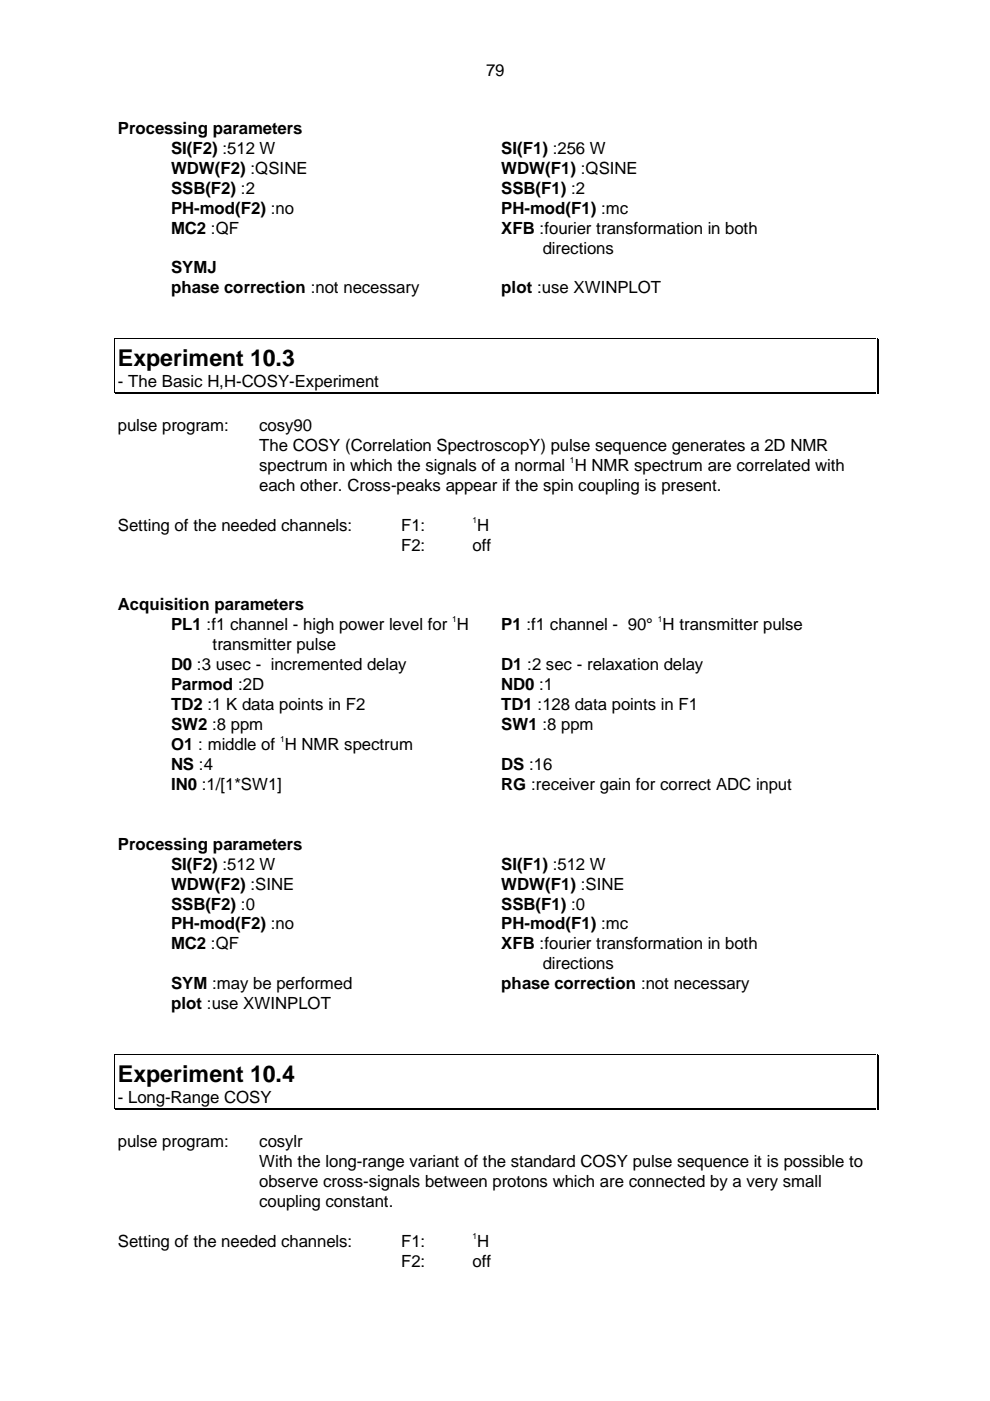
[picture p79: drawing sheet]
<svg xmlns="http://www.w3.org/2000/svg" width="210mm" height="297mm" viewBox="0 0 210 297" stroke-linecap="round" stroke-linejoin="round" font-family="sans-serif">
<defs><g id="words">
<g font-size="4.9">
<text x="25" y="77.5">Experiment 10.3</text>
<text x="25" y="229.3">Experiment 10.4</text>
</g>
<g font-size="3.6">
<text x="103.1" y="16.1">79</text>
<text x="25" y="28.4">Processing parameters</text>
<text x="36.3" y="32.6">SI(F2) :512 W</text>
<text x="106.3" y="32.6">SI(F1) :256 W</text>
<text x="36.3" y="41.1">SSB(F2) :2</text>
<text x="36.3" y="36.9">WDW(F2) :QSINE</text>
<text x="106.3" y="41.1">SSB(F1) :2</text>
<text x="106.3" y="36.9">WDW(F1) :QSINE</text>
<text x="36.3" y="45.3">PH-mod(F2) :no</text>
<text x="106.3" y="45.3">PH-mod(F1) :mc</text>
<text x="36.3" y="49.6">MC2 :QF</text>
<text x="106.3" y="49.6">XFB :fourier transformation in both</text>
<text x="115.1" y="53.8">directions</text>
<text x="36.3" y="58">SYMJ</text>
<text x="36.3" y="62.2">phase correction :not necessary</text>
<text x="106.3" y="62.2">plot :use XWINPLOT</text>
<text x="25" y="82.1">- The Basic H,H-COSY-Experiment</text>
<text x="25" y="91.4">pulse program:</text>
<text x="55" y="95.6">The COSY (Correlation SpectroscopY) pulse sequence generates a 2D NMR</text>
<text x="55" y="91.4">cosy90</text>
<text x="55" y="99.9">spectrum in which the signals of a normal H NMR spectrum are correlated with</text>
<text x="55" y="104.1">each other. Cross-peaks appear if the spin coupling is present.</text>
<text x="25" y="112.6">Setting of the needed channels:</text>
<text x="85" y="112.6">F1:</text>
<text x="101.2" y="112.6">H</text>
<text x="85" y="116.8">F2:</text>
<text x="100.2" y="116.8">off</text>
<text x="25" y="129.4">Acquisition parameters</text>
<text x="36.3" y="133.7">PL1 :f1 channel - high power level for H</text>
<text x="45.1" y="137.9">transmitter pulse</text>
<text x="106.3" y="133.7">P1 :f1 channel - 90° H transmitter pulse</text>
<text x="36.3" y="142.1">D0 :3 usec - incremented delay</text>
<text x="106.3" y="142.1">D1 :2 sec - relaxation delay</text>
<text x="36.3" y="146.4">Parmod :2D</text>
<text x="106.3" y="146.4">ND0 :1</text>
<text x="36.3" y="154.8">SW2 :8 ppm</text>
<text x="36.3" y="150.6">TD2 :1 K data points in F2</text>
<text x="106.3" y="150.6">TD1 :128 data points in F1</text>
<text x="106.3" y="154.8">SW1 :8 ppm</text>
<text x="36.3" y="159.1">O1 : middle of H NMR spectrum</text>
<text x="36.3" y="163.3">NS :4</text>
<text x="36.3" y="167.5">IN0 :1/[1*SW1]</text>
<text x="106.3" y="163.3">DS :16</text>
<text x="106.3" y="167.5">RG :receiver gain for correct ADC input</text>
<text x="25" y="180.1">Processing parameters</text>
<text x="36.3" y="184.4">SI(F2) :512 W</text>
<text x="106.3" y="184.4">SI(F1) :512 W</text>
<text x="36.3" y="188.6">WDW(F2) :SINE</text>
<text x="106.3" y="188.6">WDW(F1) :SINE</text>
<text x="36.3" y="197.1">PH-mod(F2) :no</text>
<text x="36.3" y="192.8">SSB(F2) :0</text>
<text x="106.3" y="197.1">PH-mod(F1) :mc</text>
<text x="106.3" y="192.8">SSB(F1) :0</text>
<text x="36.3" y="201.3">MC2 :QF</text>
<text x="106.3" y="201.3">XFB :fourier transformation in both</text>
<text x="36.3" y="209.8">SYM :may be performed</text>
<text x="106.3" y="209.8">phase correction :not necessary</text>
<text x="115.1" y="205.5">directions</text>
<text x="36.3" y="214">plot :use XWINPLOT</text>
<text x="25" y="233.9">- Long-Range COSY</text>
<text x="25" y="243.2">pulse program:</text>
<text x="55" y="243.2">cosylr</text>
<text x="55" y="247.4">With the long-range variant of the standard COSY pulse sequence it is possible to</text>
<text x="55" y="251.7">observe cross-signals between protons which are connected by a very small</text>
<text x="55" y="255.9">coupling constant.</text>
<text x="25" y="264.4">Setting of the needed channels:</text>
<text x="85" y="264.4">F1:</text>
<text x="85" y="268.6">F2:</text>
<text x="100.2" y="268.6">off</text>
<text x="101.2" y="264.4">H</text>
</g>
<g font-size="1.8">
<text x="120.8" y="98.1">1</text>
<text x="100.2" y="110.8">1</text>
<text x="95.9" y="131.9">1</text>
<text x="139.5" y="131.9">1</text>
<text x="59.4" y="157.3">1</text>
<text x="100.2" y="262.6">1</text>
</g>
</g></defs>
<path d="M24.2 71.7h.2v.1h-.2zM185.9 71.7h.1v.1h-.1zM24.2 83.2h.2v.2h-.2zM185.9 83.4h.4v.2h-.4zM185.9 83.2h.1v.2h-.1zM186.1 83.2h.2v.4h-.2zM24.2 223.5h.2v.2h-.2zM24.2 235h.2v.2h-.2zM185.9 223.5h.1v.2h-.1zM185.9 235.3h.4v.1h-.4zM185.9 235h.1v.2h-.1zM186.1 235h.2v.4h-.2z" fill="#000"/>
<g fill="none" stroke="#000" stroke-width=".21">
<path d="M24.3 71.9v6.6M24.3 78.6v4.5M24.5 71.8h161.3M185.9 71.9v6.6M185.9 78.6v4.5M186.2 71.9v6.6M186.2 78.6v4.5M24.5 83.3h161.3M24.5 83.5h161.3M24.3 223.7v6.6M24.3 230.4v4.5M24.5 223.6h161.3"/>
<path d="M24.5 235.1h161.3M24.5 235.3h161.3M185.9 223.7v6.6M185.9 230.4v4.5M186.2 223.7v6.6M186.2 230.4v4.5"/>
</g>
<use href="#words"/>
</svg>
